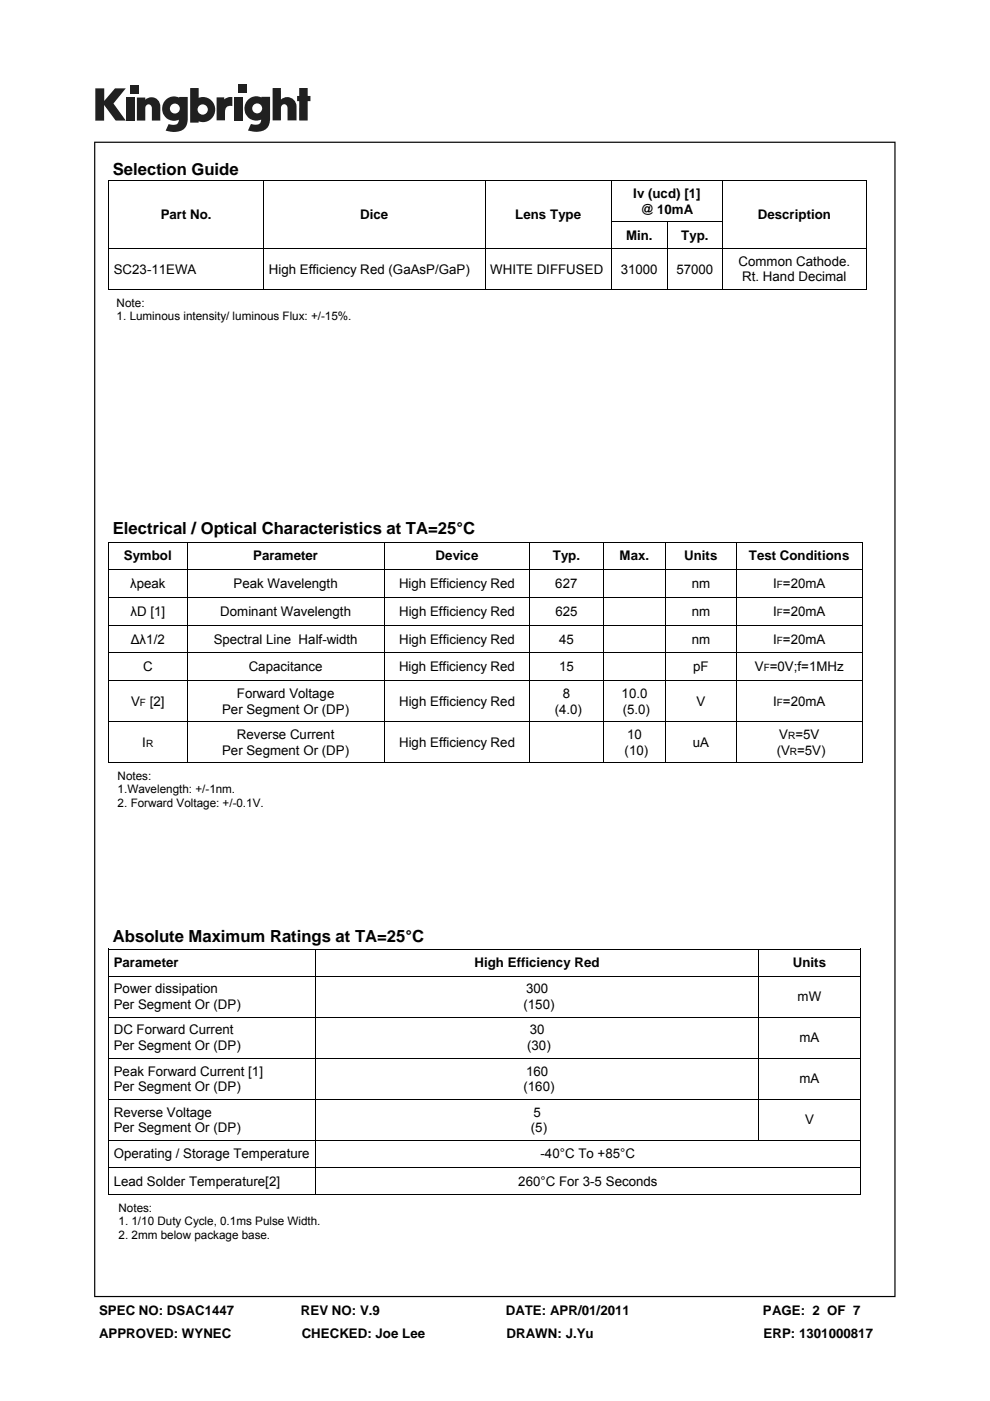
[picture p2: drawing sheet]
<svg xmlns="http://www.w3.org/2000/svg" width="210mm" height="297mm" viewBox="0 0 210 297" stroke-linecap="round" stroke-linejoin="round" font-family="sans-serif">
<defs><g id="words">
<g font-size="3.5">
<text x="23.9" y="37.1">Selection Guide</text>
<text x="23.9" y="113.3">Electrical / Optical Characteristics at TA=25°C</text>
<text x="23.9" y="199.7">Absolute Maximum Ratings at TA=25°C</text>
</g>
<g font-size="2.8">
<text x="34.1" y="46.5">Part No.</text>
<text x="76.4" y="46.5">Dice</text>
<text x="109.3" y="46.5">Lens Type</text>
<text x="134.3" y="42.1">Iv (ucd) [1]</text>
<text x="135.8" y="45.3">@ 10mA</text>
<text x="160.8" y="46.5">Description</text>
<text x="132.8" y="50.9">Min.</text>
<text x="144.5" y="50.9">Typ.</text>
<text x="24.1" y="58">SC23-11EWA</text>
<text x="57" y="58">High Efficiency Red (GaAsP/GaP)</text>
<text x="104" y="58">WHITE DIFFUSED</text>
<text x="131.7" y="58">31000</text>
<text x="143.5" y="58">57000</text>
<text x="156.7" y="56.4">Common Cathode.</text>
<text x="157.4" y="59.6">Rt. Hand Decimal</text>
<text x="26.2" y="118.8">Symbol</text>
<text x="53.7" y="118.8">Parameter</text>
<text x="92.4" y="118.8">Device</text>
<text x="117.3" y="118.8">Typ.</text>
<text x="131.4" y="118.8">Max.</text>
<text x="145.1" y="118.8">Units</text>
<text x="158.8" y="118.8">Test Conditions</text>
<text x="27.6" y="124.7">λpeak</text>
<text x="49.5" y="124.7">Peak Wavelength</text>
<text x="84.6" y="124.7">High Efficiency Red</text>
<text x="117.8" y="124.7">627</text>
<text x="146.7" y="124.7">nm</text>
<text x="164" y="124.7">I =20mA</text>
<text x="27.7" y="130.6">λD [1]</text>
<text x="46.7" y="130.6">Dominant Wavelength</text>
<text x="84.6" y="130.6">High Efficiency Red</text>
<text x="117.8" y="130.6">625</text>
<text x="146.7" y="130.6">nm</text>
<text x="164" y="130.6">I =20mA</text>
<text x="27.7" y="136.5">Δλ1/2</text>
<text x="45.3" y="136.5">Spectral Line Half-width</text>
<text x="84.6" y="136.5">High Efficiency Red</text>
<text x="118.6" y="136.5">45</text>
<text x="146.7" y="136.5">nm</text>
<text x="164" y="136.5">I =20mA</text>
<text x="30.3" y="142.4">C</text>
<text x="52.8" y="142.4">Capacitance</text>
<text x="84.6" y="142.4">High Efficiency Red</text>
<text x="118.6" y="142.4">15</text>
<text x="147" y="142.4">pF</text>
<text x="160.1" y="142.4">V =0V;f=1MHz</text>
<text x="27.8" y="149.7">V</text>
<text x="31.8" y="149.7">[2]</text>
<text x="50.2" y="148">Forward Voltage</text>
<text x="84.6" y="149.7">High Efficiency Red</text>
<text x="119.4" y="148">8</text>
<text x="131.8" y="148">10.0</text>
<text x="147.7" y="149.7">V</text>
<text x="164" y="149.7">I =20mA</text>
<text x="47.1" y="151.3">Per Segment Or (DP)</text>
<text x="117.7" y="151.3">(4.0)</text>
<text x="132.1" y="151.3">(5.0)</text>
<text x="30.2" y="158.4">I</text>
<text x="47.1" y="160">Per Segment Or (DP)</text>
<text x="50.2" y="156.7">Reverse Current</text>
<text x="84.6" y="158.4">High Efficiency Red</text>
<text x="132.5" y="160">(10)</text>
<text x="133" y="156.7">10</text>
<text x="147" y="158.4">uA</text>
<text x="164.7" y="160">(V =5V)</text>
<text x="165.3" y="156.7">V =5V</text>
<text x="24.1" y="205.1">Parameter</text>
<text x="100.7" y="205.1">High Efficiency Red</text>
<text x="168.2" y="205.1">Units</text>
<text x="24.1" y="210.6">Power dissipation</text>
<text x="24.1" y="213.9">Per Segment Or (DP)</text>
<text x="111" y="213.9">(150)</text>
<text x="111.6" y="210.6">300</text>
<text x="169.2" y="212.3">mW</text>
<text x="24.1" y="219.3">DC Forward Current</text>
<text x="112.4" y="219.3">30</text>
<text x="169.6" y="221">mA</text>
<text x="24.1" y="222.6">Per Segment Or (DP)</text>
<text x="111.8" y="222.6">(30)</text>
<text x="24.1" y="228">Peak Forward Current [1]</text>
<text x="24.1" y="231.3">Per Segment Or (DP)</text>
<text x="111" y="231.3">(160)</text>
<text x="111.6" y="228">160</text>
<text x="169.6" y="229.7">mA</text>
<text x="24.1" y="236.7">Reverse Voltage</text>
<text x="24.1" y="240">Per Segment Or (DP)</text>
<text x="112.6" y="240">(5)</text>
<text x="113.1" y="236.7">5</text>
<text x="170.8" y="238.4">V</text>
<text x="24.1" y="245.6">Operating / Storage Temperature</text>
<text x="114.7" y="245.6">-40°C To +85°C</text>
<text x="24.1" y="251.4">Lead Solder Temperature[2]</text>
<text x="109.9" y="251.4">260°C For 3-5 Seconds</text>
<text x="21" y="278.7">SPEC NO: DSAC1447</text>
<text x="63.8" y="278.7">REV NO: V.9</text>
<text x="107.3" y="278.7">DATE: APR/01/2011</text>
<text x="161.8" y="278.7">PAGE: 2 OF 7</text>
<text x="21" y="283.6">APPROVED: WYNEC</text>
<text x="64" y="283.6">CHECKED: Joe Lee</text>
<text x="107.5" y="283.6">DRAWN: J.Yu</text>
<text x="162" y="283.6">ERP: 1301000817</text>
</g>
<g font-size="2.5">
<text x="24.7" y="65.1">Note:</text>
<text x="24.7" y="67.9">1. Luminous intensity/ luminous Flux: +/-15%.</text>
<text x="25" y="165.4">Notes:</text>
<text x="25" y="168.2">1.Wavelength: +/-1nm.</text>
<text x="25" y="171">2. Forward Voltage: +/-0.1V.</text>
<text x="25.1" y="256.9">Notes:</text>
<text x="25.1" y="259.8">1. 1/10 Duty Cycle, 0.1ms Pulse Width.</text>
<text x="25.1" y="262.6">2. 2mm below package base.</text>
</g>
<g font-size="2.1">
<text x="164.8" y="124.7">F</text>
<text x="164.8" y="130.6">F</text>
<text x="164.8" y="136.5">F</text>
<text x="162" y="142.4">F</text>
<text x="29.7" y="149.7">F</text>
<text x="164.8" y="149.7">F</text>
<text x="31" y="158.4">R</text>
<text x="167.2" y="156.7">R</text>
<text x="167.6" y="160">R</text>
</g>
</g></defs>
<g fill="#231f20">
<path d="M20.2 18.7h1.9v2.7l2.3-2.7h2.3l-2.6 3.2 2.6 3.7h-2.2l-2.4-3.3v3.3h-1.9z"/>
<path d="M26.7 20.7h1.8v4.9h-1.8z"/>
<path d="M49.6 20.7h1.8v4.9h-1.8z"/>
<path d="M27.6 18h1.8v1.8h-1.8z"/>
<path d="M50.6 17.9h1.8v1.8h-1.8z"/>
<path d="M29 20.7h1.8v.4a1.9 1.9 0 0 1 2.2-.3 1.9 1.9 0 0 1 1 2v2.8h-1.8v-2.7a.7 .7 0 0 0-.7-.8 .7 .7 0 0 0-.7 .8v2.7h-1.8z"/>
<path d="M45.9 20.6h1.7v.5a2.02 2.02 0 0 1 1.7-.5v1.9h-.2a1.12 1.12 0 0 0-1.4 1.3v1.7h-1.8z"/>
<path d="M57.8 18.7h1.8v2.4a1.98 1.98 0 0 1 2.2-.3 1.98 1.98 0 0 1 1.1 2v2.7h-1.9v-2.6a.7 .7 0 0 0-.7-.8 .7 .7 0 0 0-.7 .8v2.6h-1.8z"/>
<path d="M63.5 18.7h1.8v1.6h.5v1.1h-.5v4.1h-1.8v-4.1h-.5v-1.1h.5z"/>
<path d="M40.3 18.7v7.3h1.8v-.3a2.63 2.63 0 0 0 3.5-2.5 2.63 2.63 0 0 0-3.5-2.5v-2zM41.9 23.2a1.1 1.1 0 0 1 2.2 0 1.1 1.1 0 0 1-2.2 0z"/>
<path d="M35.3 21a2.56 2.56 0 0 0-.6 3.3 2.56 2.56 0 0 0 3.2 1.1 1.09 1.09 0 0 1-1.5 1.1l-.6-.2-.7 1.4a5.3 5.3 0 0 0 3.8-.2 2.69 2.69 0 0 0 .9-2.4v-4.5h-1.8v.1l-.8-.2a2.44 2.44 0 0 0-1.9 .5zM36 23a1.06 1.06 0 0 1 2.1 0 1.06 1.06 0 0 1-2.1 0z"/>
<path d="M52.8 21a2.56 2.56 0 0 0-.6 3.3 2.56 2.56 0 0 0 3.2 1 1.09 1.09 0 0 1-1.5 1.1l-.7-.1-.6 1.4a5.3 5.3 0 0 0 3.7-.3 2.69 2.69 0 0 0 1-2.3v-4.6h-1.8v.2l-.9-.3a2.44 2.44 0 0 0-1.8 .6zM53.5 23a1.06 1.06 0 0 1 2.1 0 1.06 1.06 0 0 1-2.1 0z"/>
</g>
<path d="M20 30v245h169.9v-245zM20.2 30.3h169.5v244.5h-169.5z" fill="#000"/>
<g fill="none" stroke="#000" stroke-width=".21">
<path d="M22.9 38.4h161M23 38.3v23M55.9 38.4v14.2M102.9 38.4v14.2M129.7 38.4v8.6M153.3 38.4v8.6M183.8 38.3v23M23.1 52.7h160.6M55.9 52.8v8.5M102.9 52.8v8.5M129.6 47.1h23.7M129.7 47.1v5.5"/>
<path d="M129.7 52.8v8.5M141.6 47.1v5.5M141.6 52.8v8.5M153.3 47.1v5.5M153.3 52.8v8.5M22.9 61.4h161M22.9 114.9h160.1M23 114.9v46.7M39.7 115v5.6M81.5 115v5.6M112.4 115v5.6M128 115v5.6"/>
<path d="M141.2 115v5.6M156.2 115v5.6M182.9 114.9v46.7M23.1 120.7h159.8M23.1 126.7h159.8M23.1 132.6h159.8M23.1 138.4h159.8M39.7 120.8v5.8M39.7 126.7v5.8M39.7 132.6v5.7M39.7 138.5v5.8M81.5 120.8v5.8"/>
<path d="M81.5 126.7v5.8M81.5 132.6v5.7M81.5 138.5v5.8M112.4 120.8v5.8M112.4 126.7v5.8M112.4 132.6v5.7M112.4 138.5v5.8M128 120.8v5.8M128 126.7v5.8M128 132.6v5.7M128 138.5v5.8M141.2 120.8v5.8"/>
<path d="M141.2 126.7v5.8M141.2 132.6v5.7M141.2 138.5v5.8M156.2 120.8v5.8M156.2 126.7v5.8M156.2 132.6v5.7M156.2 138.5v5.8M23.1 144.3h159.8M23.1 153h159.8M39.7 144.4v8.6M39.7 153.1v8.5M81.5 144.4v8.6"/>
<path d="M81.5 153.1v8.5M112.4 144.4v8.6M112.4 153.1v8.5M128 144.4v8.6M128 153.1v8.5M141.2 144.4v8.6M141.2 153.1v8.5M156.2 144.4v8.6M156.2 153.1v8.5M22.9 161.7h160.1M22.9 201.2h159.7M23 201.1v52.1"/>
<path d="M23.1 207h159.3M23.1 215.7h159.3M66.9 201.3v5.6M66.9 207v8.6M66.9 215.7v8.6M160.9 201.3v5.6M160.9 207v8.6M160.9 215.7v8.6M182.5 201.1v52.1M23.1 224.4h159.3M23.1 233h159.3M66.9 224.4v8.6"/>
<path d="M66.9 233.1v8.5M160.9 224.4v8.6M160.9 233.1v8.5M22.9 253.2h159.7M23.1 241.7h159.3M23.1 247.5h159.3M66.9 241.8v5.6M66.9 247.6v5.6"/>
</g>
<use href="#words"/>
</svg>
